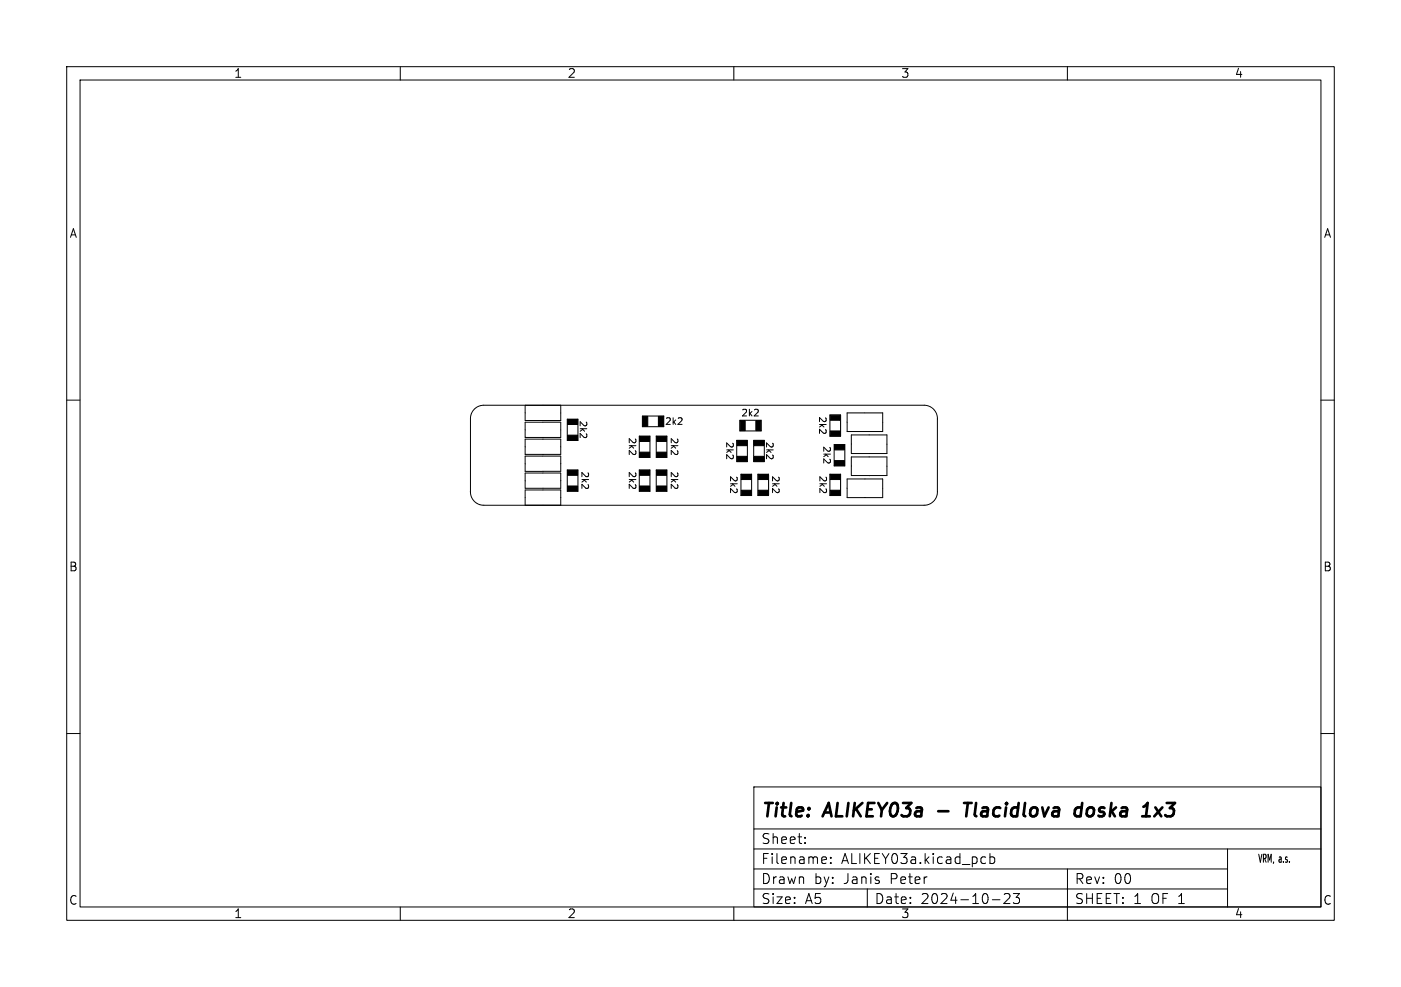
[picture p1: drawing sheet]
<svg xmlns="http://www.w3.org/2000/svg" width="210mm" height="148mm" viewBox="0 0 210 148" stroke-linecap="round" stroke-linejoin="round" font-family="sans-serif">
<defs><g id="words">
<g font-size="2.8">
<text x="114" y="123.1">Title:</text>
<text x="123.7" y="123.1">ALIKEY03a</text>
<text x="146.2" y="123.1">Tlacidlova</text>
<text x="163.6" y="123.1">doska</text>
<text x="174.6" y="123.1">1x3</text>
</g>
<g font-size="2.1">
<text x="114" y="129.8">Filename:</text>
<text x="114" y="126.8">Sheet:</text>
<text x="126.1" y="129.8">ALIKEY03a.kicad_pcb</text>
<text x="114" y="135.8">Size:</text>
<text x="114" y="132.8">Drawn</text>
<text x="120.7" y="135.8">A5</text>
<text x="122" y="132.8">by:</text>
<text x="126.5" y="132.8">Janis</text>
<text x="131" y="135.8">Date:</text>
<text x="133.6" y="132.8">Peter</text>
<text x="138" y="135.8">2024-10-23</text>
<text x="161" y="132.8">Rev:</text>
<text x="161" y="135.8">SHEET: 1</text>
<text x="166.9" y="132.8">00</text>
<text x="172.6" y="135.8">OF 1</text>
</g>
<g font-size="1.8">
<text x="35" y="11.9">1</text>
<text x="85" y="11.9">2</text>
<text x="135" y="11.9">3</text>
<text x="185" y="11.9">4</text>
<text x="10.3" y="35.9">A</text>
<text x="198.4" y="35.9">A</text>
<text x="10.3" y="85.9">B</text>
<text x="198.3" y="85.9">B</text>
<text x="10.3" y="135.9">C</text>
<text x="35" y="137.9">1</text>
<text x="85" y="137.9">2</text>
<text x="135" y="137.9">3</text>
<text x="185" y="137.9">4</text>
<text x="198.3" y="135.9">C</text>
</g>
<text font-size="1.7" x="188.8" y="129.6">VRM, a.s.</text>
<g font-size="1.4">
<text x="86.7" y="63" transform="rotate(90 86.7 63)">2k2</text>
<text x="94.1" y="65.5" transform="rotate(90 94.1 65.5)">2k2</text>
<text x="99.6" y="63.9">2k2</text>
<text x="100.3" y="65.5" transform="rotate(90 100.3 65.5)">2k2</text>
<text x="111" y="62.6">2k2</text>
<text x="122.6" y="62.3" transform="rotate(90 122.6 62.3)">2k2</text>
<text x="87" y="70.6" transform="rotate(90 87 70.6)">2k2</text>
<text x="94.1" y="70.6" transform="rotate(90 94.1 70.6)">2k2</text>
<text x="100.3" y="70.6" transform="rotate(90 100.3 70.6)">2k2</text>
<text x="108.7" y="66.1" transform="rotate(90 108.7 66.1)">2k2</text>
<text x="109.2" y="71.2" transform="rotate(90 109.2 71.2)">2k2</text>
<text x="114.6" y="66.1" transform="rotate(90 114.6 66.1)">2k2</text>
<text x="115.5" y="71.2" transform="rotate(90 115.5 71.2)">2k2</text>
<text x="122.6" y="71.2" transform="rotate(90 122.6 71.2)">2k2</text>
<text x="123.2" y="66.8" transform="rotate(90 123.2 66.8)">2k2</text>
</g>
</g></defs>
<g fill="none" stroke="#000" stroke-width=".15">
<path d="M10 10h190v128h-190zM12 12h186v124h-186zM60 10v2M110 10v2M160 10v2M10 60h2M198 60h2M71.1 61.4a2 2 0 0 1 1.4-.6h66a2 2 0 0 1 2 2v11a2 2 0 0 1-2 2h-66a2 2 0 0 1-2-2v-11a2 2 0 0 1 .6-1.4zM78.7 60.8v2.3h5.4v-2.3M78.7 65.9h5.4v2.2h-5.4zM78.7 68.4h5.4v2.3h-5.4zM78.7 70.9h5.4v2.3h-5.4z"/>
<path d="M78.7 75.8v-2.3h5.4v2.3M81.4 63.3h-2.7v2.3h5.4v-2.3M81.4 63.3h2.7M85 70.5h1.6v3.2h-1.6zM85 62.9h1.6v3.2h-1.6zM95.8 65.4h1.6v3.2h-1.6zM95.8 70.5h1.6v3.2h-1.6zM96.3 62.4h3.2v1.6h-3.2zM98.4 65.4h1.6v3.2h-1.6zM98.4 70.5h1.6v3.2h-1.6zM110.4 66h1.6v3.2h-1.6zM110.9 63h3.2v1.6h-3.2z"/>
<path d="M111.1 71.1h1.6v3.2h-1.6zM113 66h1.6v3.2h-1.6zM113.6 71.1h1.6v3.2h-1.6zM124.4 71.1h1.6v3.2h-1.6zM124.4 62.2h1.6v3.2h-1.6zM125 66.7h1.6v3.2h-1.6zM127 61.9h5.3v2.8h-5.3zM127 71.8h5.3v2.8h-5.3zM127.6 65.2h5.3v2.8h-5.3zM127.6 68.5h5.3v2.8h-5.3zM10 110h2M113 118h85v18h-85z"/>
<path d="M198 110h2M60 136v2M110 136v2M113 133.3h71M113 130.3h71M113 127.3h85M113 124.3h85M120.7 126.3v.2M120.7 125.6v.1M123.7 128.5l.1 .1 .1 .2-.7 .2M123.8 129.4l-.1 .1M124.5 129.3v.2"/>
<path d="M124.5 128.6v.1M130 133.3v2.7M147.3 128.5l.4 .1M147.7 129.4l-.4 .1M148.4 128.6l.4-.1 .3 .3v.4l-.1 .2h-.6M148.4 128v1.5M148.7 134.9h1.2M150.5 134.1l.2-.1 .5 .1a.41 .41 0 0 1 .1 .5l-.8 .9h.9M151.9 134h.9l-.5 .6a.41 .41 0 0 1 .5 .2v.4l-.1 .2-.6 .1-.2-.2M160 130.3v7.7M184 127.3v8.7"/>
</g>
<path d="M140.6 121.6h1.6M144.5 120.4h1.2M145.1 120.4l-.3 2M162.1 121.2a.66 .66 0 0 0-1 .3v.5l.1 .3 .2 .1 .6-.1M162.2 120.4l-.2 2M173.2 121.1l.9 1.3M174.2 121.1l-1.2 1.3" fill="none" stroke="#000" stroke-width=".4"/>
<g fill="#000" stroke="#000" stroke-width=".15">
<path d="M85.1 70.5h1.5v.8h-1.5zM85.1 62.9h1.5v.8h-1.5zM85.1 72.9h1.5v.7h-1.5zM85.1 65.3h1.5v.7h-1.5zM95.9 65.4h1.5v.8h-1.5zM95.9 70.5h1.5v.8h-1.5zM96.3 62.4h.8v1.5h-.8zM95.9 67.8h1.5v.7h-1.5zM95.9 72.9h1.5v.7h-1.5zM98.4 70.5h1.5v.8h-1.5zM98.4 65.4h1.5v.8h-1.5zM98.7 62.4h.7v1.5h-.7z"/>
<path d="M98.4 72.9h1.5v.7h-1.5zM98.4 67.8h1.5v.7h-1.5zM110.5 66.1h1.5v.7h-1.5zM111.1 71.2h1.5v.7h-1.5zM111 63.1h.7v1.5h-.7zM110.5 68.4h1.5v.8h-1.5zM111.1 73.5h1.5v.8h-1.5zM113 66.1h1.5v.7h-1.5zM113.3 63.1h.8v1.5h-.8zM113.7 71.2h1.5v.7h-1.5zM113 68.4h1.5v.8h-1.5zM113.7 73.5h1.5v.8h-1.5z"/>
<path d="M124.5 71.2h1.5v.7h-1.5zM124.5 62.3h1.5v.7h-1.5zM125.1 66.7h1.5v.8h-1.5zM124.5 73.5h1.5v.8h-1.5zM124.5 64.6h1.5v.8h-1.5zM125.1 69.1h1.5v.7h-1.5z"/>
</g>
<use href="#words"/>
</svg>
